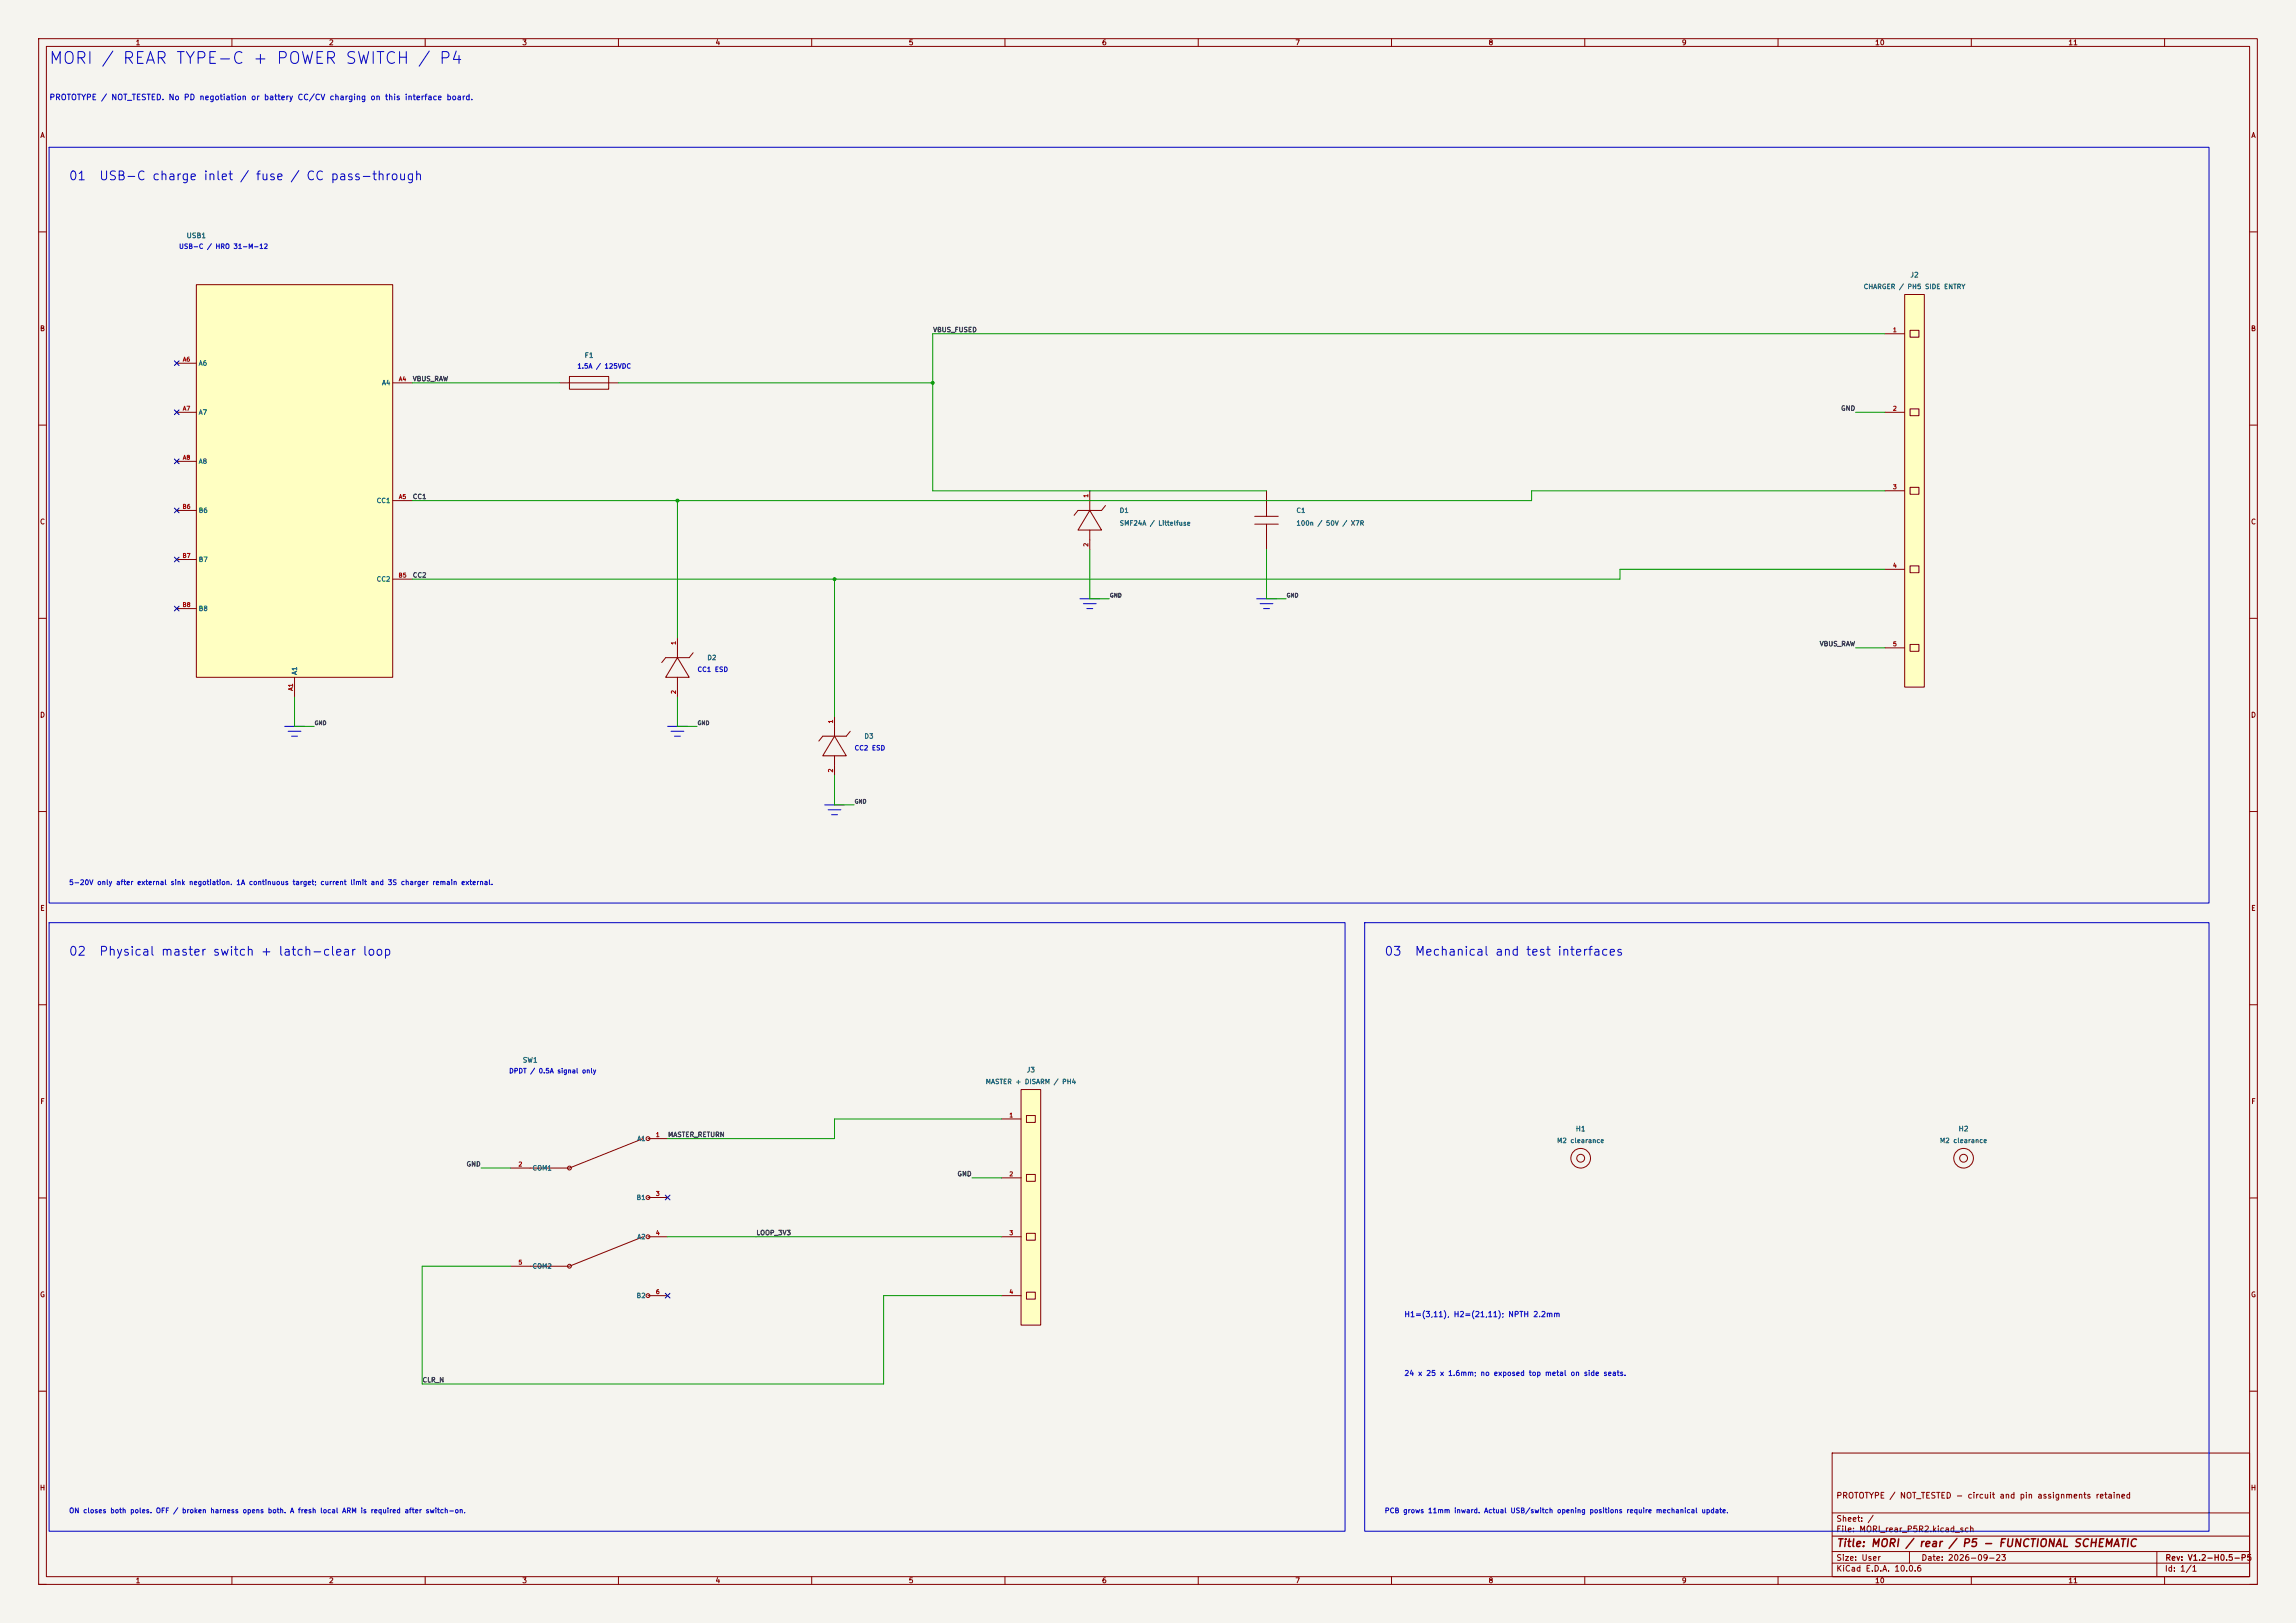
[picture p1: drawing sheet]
<svg xmlns="http://www.w3.org/2000/svg" width="594mm" height="420mm" viewBox="0 0 594 420" stroke-linecap="round" stroke-linejoin="round" font-family="sans-serif">
<defs><g id="words">
<text font-size="3" fill="#0000c2" x="12.5" y="17.3">MORI / REAR TYPE-C + POWER SWITCH / P4</text>
<g font-size="2.3" fill="#0000c2">
<text x="17.7" y="47.2">01</text>
<text x="25.5" y="47.2">USB-C charge inlet / fuse / CC pass-through</text>
<text x="17.7" y="247.9">02</text>
<text x="25.5" y="247.9">Physical master switch + latch-clear loop</text>
<text x="358" y="247.9">03</text>
<text x="365.8" y="247.9">Mechanical and test interfaces</text>
</g>
<text font-size="2" fill="#840000" x="475" y="400.8">Title: MORI / rear / P5 - FUNCTIONAL SCHEMATIC</text>
<text font-size="1.5" fill="#0000c2" x="12.7" y="26.3">PROTOTYPE / NOT_TESTED. No PD negotiation or battery CC/CV charging on this interface board.</text>
<g font-size="1.5" fill="#840000">
<text x="475" y="388.2">PROTOTYPE / NOT_TESTED - circuit and pin assignments retained</text>
<text x="475" y="394.2">Sheet: /</text>
<text x="475" y="396.9">File: MORI_rear_P5R2.kicad_sch</text>
<text x="475" y="407.1">KiCad E.D.A. 10.0.6</text>
<text x="475" y="404.3">Size: User</text>
<text x="497" y="404.3">Date: 2026-09-23</text>
<text x="560" y="407.1">Id: 1/1</text>
<text x="560" y="404.2">Rev: V1.2-H0.5-P5</text>
</g>
<text font-size="1.4" fill="#0000c2" x="363.2" y="341.2">H1=(3,11), H2=(21,11); NPTH 2.2mm</text>
<g font-size="1.3" fill="#840000">
<text x="35" y="12">1</text>
<text x="85" y="12">2</text>
<text x="135" y="12">3</text>
<text x="185" y="12">4</text>
<text x="235" y="12">5</text>
<text x="285" y="12">6</text>
<text x="335" y="12">7</text>
<text x="385" y="12">8</text>
<text x="435" y="12">9</text>
<text x="485" y="12">10</text>
<text x="535" y="12">11</text>
<text x="10.3" y="36">A</text>
<text x="582.3" y="36">A</text>
<text x="10.2" y="86">B</text>
<text x="582.2" y="86">B</text>
<text x="10.2" y="136">C</text>
<text x="582.2" y="136">C</text>
<text x="10.2" y="186">D</text>
<text x="582.2" y="186">D</text>
<text x="10.3" y="236">E</text>
<text x="582.3" y="236">E</text>
<text x="10.3" y="286">F</text>
<text x="582.3" y="286">F</text>
<text x="10.2" y="336">G</text>
<text x="582.2" y="336">G</text>
<text x="10.2" y="386">H</text>
<text x="582.2" y="386">H</text>
<text x="35" y="410">1</text>
<text x="85" y="410">2</text>
<text x="135" y="410">3</text>
<text x="185" y="410">4</text>
<text x="235" y="410">5</text>
<text x="285" y="410">6</text>
<text x="335" y="410">7</text>
<text x="385" y="410">8</text>
<text x="435" y="410">9</text>
<text x="485" y="410">10</text>
<text x="535" y="410">11</text>
</g>
<g font-size="1.3" fill="#006464">
<text x="48.2" y="61.9">USB1</text>
<text x="494.1" y="72.1">J2</text>
<text x="151.1" y="92.9">F1</text>
<text x="135.1" y="275.3">SW1</text>
<text x="265.5" y="277.8">J3</text>
<text x="407.5" y="293.1">H1</text>
<text x="506.6" y="293.1">H2</text>
</g>
<g font-size="1.3" fill="#0000c2">
<text x="17.8" y="229.3">5-20V only after external sink negotiation. 1A continuous target; current limit and 3S charger remain external.</text>
<text x="363.2" y="356.4">24 x 25 x 1.6mm; no exposed top metal on side seats.</text>
<text x="17.8" y="391.9">ON closes both poles. OFF / broken harness opens both. A fresh local ARM is required after switch-on.</text>
<text x="358.1" y="391.9">PCB grows 11mm inward. Actual USB/switch opening positions require mechanical update.</text>
</g>
<g font-size="1.2" fill="#0000c2">
<text x="46.2" y="64.7">USB-C / HRO 31-M-12</text>
<text x="149.2" y="95.7">1.5A / 125VDC</text>
<text x="180.3" y="174.2">CC1 ESD</text>
<text x="221" y="194.5">CC2 ESD</text>
<text x="131.6" y="278">DPDT / 0.5A signal only</text>
</g>
<g font-size="1.2" fill="#006464">
<text x="482" y="75.1">CHARGER / PH5 SIDE ENTRY</text>
<text x="51.3" y="94.9">A6</text>
<text x="98.7" y="100">A4</text>
<text x="51.3" y="107.6">A7</text>
<text x="51.3" y="120.3">A8</text>
<text x="97.3" y="130.5">CC1</text>
<text x="51.3" y="133">B6</text>
<text x="289.5" y="136.3">SMF24A / Littelfuse</text>
<text x="289.5" y="133">D1</text>
<text x="335.3" y="136.3">100n / 50V / X7R</text>
<text x="335.3" y="133">C1</text>
<text x="51.3" y="145.7">B7</text>
<text x="97.3" y="150.8">CC2</text>
<text x="51.3" y="158.4">B8</text>
<text x="182.9" y="171.1">D2</text>
<text x="77.1" y="174.8" transform="rotate(-90 77.1 174.8)">A1</text>
<text x="223.5" y="191.4">D3</text>
<text x="254.9" y="280.8">MASTER + DISARM / PH4</text>
<text x="164.7" y="295.6">A1</text>
<text x="402.7" y="296.1">M2 clearance</text>
<text x="501.8" y="296.1">M2 clearance</text>
<text x="137.6" y="303.2">COM1</text>
<text x="164.6" y="310.8">B1</text>
<text x="164.7" y="321">A2</text>
<text x="137.6" y="328.6">COM2</text>
<text x="164.6" y="336.2">B2</text>
</g>
<g font-size="1.2" fill="#0f0f0f">
<text x="241.3" y="86.2">VBUS_FUSED</text>
<text x="106.7" y="98.9">VBUS_RAW</text>
<text x="476.2" y="106.6">GND</text>
<text x="106.7" y="129.4">CC1</text>
<text x="106.7" y="149.7">CC2</text>
<text x="470.6" y="167.5">VBUS_RAW</text>
<text x="172.7" y="294.5">MASTER_RETURN</text>
<text x="120.6" y="302.1">GND</text>
<text x="247.6" y="304.7">GND</text>
<text x="195.6" y="319.9">LOOP_3V3</text>
<text x="109.2" y="358">CLR_N</text>
</g>
<g font-size="1.1" fill="#a90000">
<text x="489.6" y="86.2">1</text>
<text x="47.2" y="93.8">A6</text>
<text x="103.1" y="98.9">A4</text>
<text x="47.2" y="106.5">A7</text>
<text x="489.6" y="106.5">2</text>
<text x="47.2" y="119.2">A8</text>
<text x="47.1" y="131.9">B6</text>
<text x="103.1" y="129.4">A5</text>
<text x="281.8" y="128.9" transform="rotate(-90 281.8 128.9)">1</text>
<text x="489.6" y="126.8">3</text>
<text x="281.8" y="141.6" transform="rotate(-90 281.8 141.6)">2</text>
<text x="47.1" y="144.6">B7</text>
<text x="103" y="149.7">B5</text>
<text x="489.6" y="147.2">4</text>
<text x="47.1" y="157.3">B8</text>
<text x="175.1" y="167" transform="rotate(-90 175.1 167)">1</text>
<text x="489.6" y="167.5">5</text>
<text x="76" y="178.9" transform="rotate(-90 76 178.9)">A1</text>
<text x="175.1" y="179.7" transform="rotate(-90 175.1 179.7)">2</text>
<text x="215.7" y="187.3" transform="rotate(-90 215.7 187.3)">1</text>
<text x="215.7" y="200" transform="rotate(-90 215.7 200)">2</text>
<text x="261" y="289.4">1</text>
<text x="169.6" y="294.5">1</text>
<text x="134" y="302.1">2</text>
<text x="261" y="304.6">2</text>
<text x="169.6" y="309.7">3</text>
<text x="169.6" y="319.9">4</text>
<text x="261" y="319.9">3</text>
<text x="134" y="327.5">5</text>
<text x="169.6" y="335.1">6</text>
<text x="261" y="335.1">4</text>
</g>
<g font-size="1" fill="#0f0f0f">
<text x="287" y="154.8">GND</text>
<text x="332.7" y="154.8">GND</text>
<text x="81.3" y="187.9">GND</text>
<text x="180.3" y="187.9">GND</text>
<text x="221" y="208.2">GND</text>
</g>
</g></defs>
<path d="M0 0h594v420h-594z" fill="#f5f4ef" stroke="#f5f4ef" stroke-width=".26"/>
<g fill="none" stroke="#840000" stroke-width=".26">
<path d="M10 10h574v400h-574zM12 12h570v396h-570zM60 10v2M110 10v2M160 10v2M210 10v2M260 10v2M310 10v2M360 10v2M410 10v2M460 10v2M510 10v2"/>
<path d="M560 10v2M10 60h2M582 60h2M144.8 99.1h15.2M147.3 97.4h10.2v3.3h-10.2zM10 110h2M582 110h2M10 160h2M582 160h2M10 210h2M582 210h2M10 260h2"/>
<path d="M582 260h2M10 310h2M582 310h2M10 360h2M474 376h108v32h-108zM582 360h2M474 397.5h108M474 391.5h108M10 410h2M60 408v2M110 408v2M160 408v2"/>
<path d="M210 408v2M260 408v2M310 408v2M360 408v2M410 408v2M460 408v2M474 404.5h108M474 401.5h108M494 401.5v3M510 408v2M558 401.5v6.5M560 408v2"/>
<path d="M582 410h2"/>
<circle cx="508" cy="299.7" r="2.54"/>
<circle cx="508" cy="299.7" r="1.02"/>
</g>
<path d="M50.8 73.7h50.8v101.6h-50.8z" fill="#ffffc2"/>
<path d="M50.8 73.7h50.8v101.6h-50.8zM45.7 94h5.1M101.6 99.1h5.1M45.7 106.7h5.1M45.7 119.4h5.1M45.7 132.1h5.1M101.6 129.6h5.1M45.7 144.8h5.1M45.7 157.5h5.1M101.6 149.9h5.1M76.2 175.3v5.1" fill="none" stroke="#840000" stroke-width=".26"/>
<g fill="#ffffc2">
<path d="M264.2 282h5v60.9h-5z"/>
<path d="M265.6 288.7h2.2v1.8h-2.2z"/>
<path d="M265.6 303.9h2.2v1.8h-2.2z"/>
<path d="M265.6 319.2h2.2v1.7h-2.2z"/>
<path d="M265.6 334.4h2.2v1.8h-2.2z"/>
</g>
<g fill="none" stroke="#840000" stroke-width=".26">
<path d="M166.4 294.7l-19.1 7.6h-15.2M167.6 294.7h5.1M259.1 289.6h5.1M264.2 282h5v60.9h-5zM265.6 288.7h2.2v1.8h-2.2zM167.6 309.9h5.1M259.1 304.8h5.1M265.6 303.9h2.2v1.8h-2.2zM265.6 319.2h2.2v1.7h-2.2zM166.4 320.1l-19.1 7.6h-15.2M167.6 320.1h5.1M167.6 335.3h5.1"/>
<path d="M259.1 320.1h5.1M259.1 335.3h5.1M265.6 334.4h2.2v1.8h-2.2z"/>
<circle cx="167.6" cy="294.7" r=".5"/>
<circle cx="147.3" cy="302.3" r=".5"/>
<circle cx="167.6" cy="309.9" r=".5"/>
<circle cx="147.3" cy="327.7" r=".5"/>
<circle cx="167.6" cy="320.1" r=".5"/>
<circle cx="167.6" cy="335.3" r=".5"/>
</g>
<g fill="#ffffc2">
<path d="M492.8 76.2h5v101.6h-5z"/>
<path d="M494.2 85.5h2.2v1.8h-2.2z"/>
<path d="M494.2 105.8h2.2v1.8h-2.2z"/>
<path d="M494.2 126.1h2.2v1.8h-2.2z"/>
<path d="M494.2 146.4h2.2v1.8h-2.2z"/>
<path d="M494.2 166.8h2.2v1.7h-2.2z"/>
</g>
<g fill="none" stroke="#840000" stroke-width=".26">
<path d="M492.8 76.2h5v101.6h-5zM487.7 86.4h5.1M494.2 85.5h2.2v1.8h-2.2zM487.7 106.7h5.1M494.2 105.8h2.2v1.8h-2.2zM281.9 132.1l3.1 5.1h-6.1zM281.9 127v5.1M281.9 137.2v5.1M286 130.8l-1 1.3h-6.1l-1 1.3M324.6 133.6h6.1M324.6 135.6h6.1M327.7 127v6.6"/>
<path d="M327.7 135.6v6.7M487.7 127h5.1M494.2 126.1h2.2v1.8h-2.2zM487.7 147.3h5.1M494.2 146.4h2.2v1.8h-2.2zM175.3 170.2l3 5.1h-6.1zM175.3 165.1v5.1M175.3 175.3v5.1M179.3 168.9l-1 1.3h-6.1l-1 1.3M487.7 167.7h5.1M494.2 166.8h2.2v1.7h-2.2zM215.9 190.5l3 5.1h-6z"/>
<path d="M215.9 185.4v5.1M215.9 195.6v5.1M220 189.2l-1.1 1.3h-6l-1.1 1.3"/>
<circle cx="408.9" cy="299.7" r="2.54"/>
<circle cx="408.9" cy="299.7" r="1.02"/>
</g>
<g fill="none" stroke="#0000c2" stroke-width=".26">
<path d="M12.7 38.1h558.8v195.6h-558.8zM279.4 155h5.1M280.3 156.2h3.3M281.2 157.5h1.5M325.1 155h5.1M326 156.2h3.3M326.9 157.5h1.5M73.7 188h5M74.5 189.2h3.4M75.4 190.5h1.6M172.7 188h5.1M173.6 189.2h3.3"/>
<path d="M174.5 190.5h1.5M213.4 208.3h5M214.2 209.6h3.4M215.1 210.8h1.6M12.7 238.8h335.3v157.5h-335.3zM353.1 238.8h218.4v157.5h-218.4z"/>
</g>
<g fill="none" stroke="#009600" stroke-width=".26">
<path d="M106.7 99.1h38.1M160 99.1h81.3M487.7 86.4h-246.4v40.6h86.4M480.1 106.7h7.6M175.3 129.6v35.5M487.7 127h-91.5v2.6h-289.5M215.9 149.9v35.5M281.9 142.3v12.7h5.1M327.7 142.3v12.7h5M487.7 147.3h-68.6v2.6h-312.4M480.1 167.7h7.6M76.2 180.4v7.6h5.1"/>
<path d="M175.3 180.4v7.6h5M215.9 200.7v7.6h5.1M259.1 289.6h-43.2v5.1h-43.2M124.5 302.3h7.6M251.5 304.8h7.6M132.1 327.7h-22.9v30.5h119.4v-22.9h30.5M172.7 320.1h86.4"/>
</g>
<g fill="none" stroke="#000084" stroke-width=".26">
<path d="M45.1 93.4l1.2 1.2M46.3 93.4l-1.2 1.2M45.1 106.1l1.2 1.2M45.1 118.8l1.2 1.2M46.3 106.1l-1.2 1.2M46.3 118.8l-1.2 1.2M45.1 131.5l1.2 1.2M46.3 131.5l-1.2 1.2M45.1 156.9l1.2 1.2M45.1 144.2l1.2 1.2M46.3 156.9l-1.2 1.2M46.3 144.2l-1.2 1.2"/>
<path d="M172.1 309.3l1.2 1.2M173.3 309.3l-1.2 1.2M172.1 334.7l1.2 1.2M173.3 334.7l-1.2 1.2"/>
</g>
<g fill="#009600" stroke="#009600" stroke-width=".26">
<circle cx="241.3" cy="99.1" r=".38"/>
<circle cx="175.3" cy="129.6" r=".38"/>
<circle cx="215.9" cy="149.9" r=".38"/>
</g>
<use href="#words"/>
</svg>
